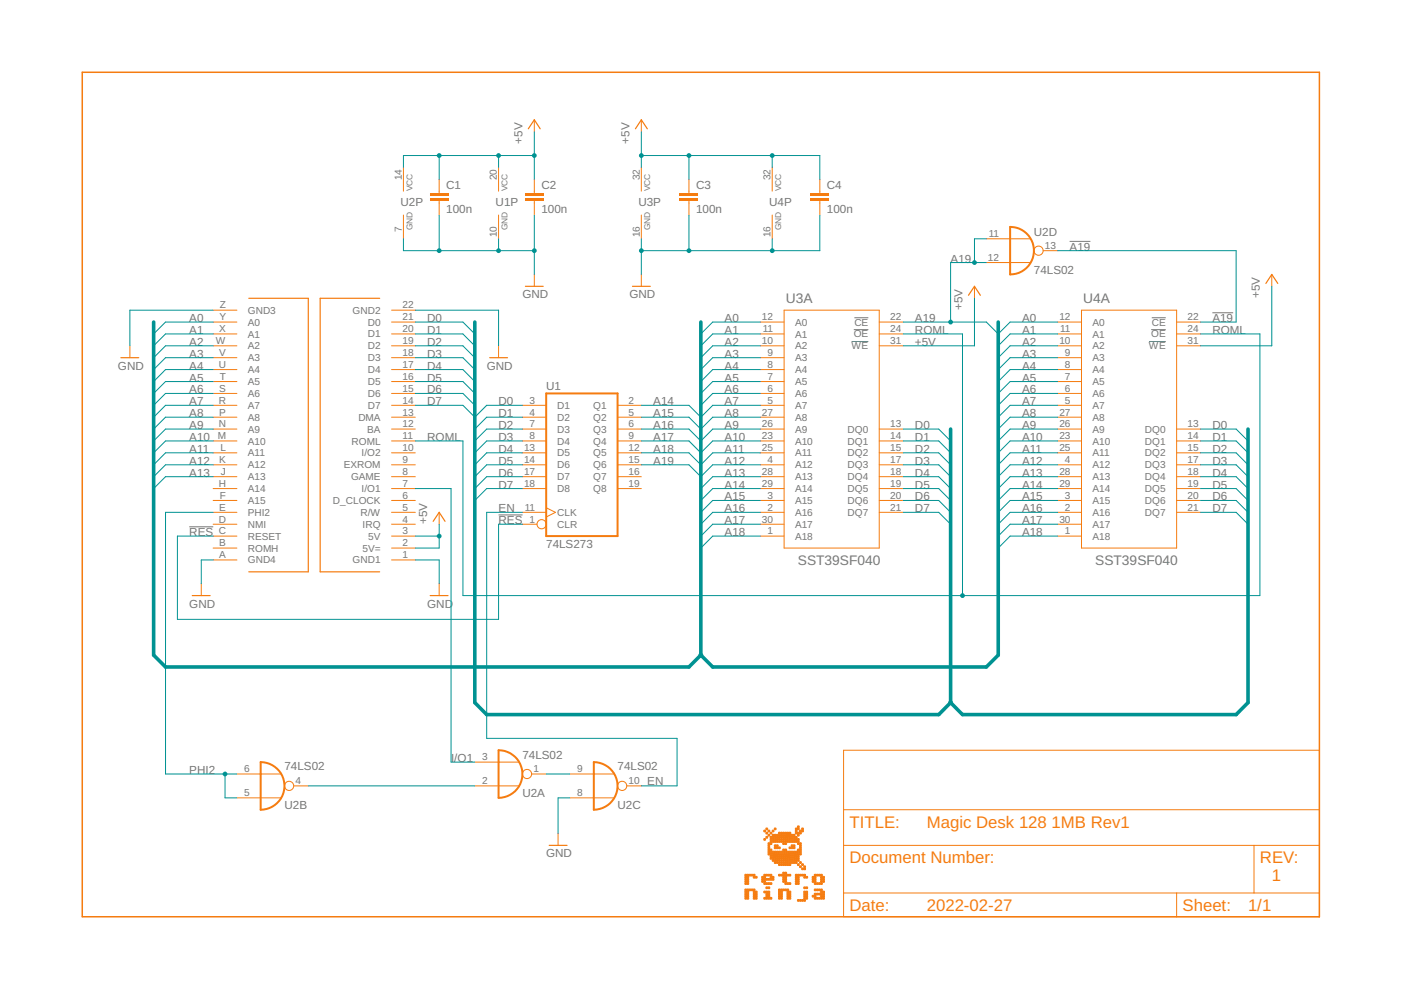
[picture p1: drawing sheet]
<svg xmlns="http://www.w3.org/2000/svg" width="297mm" height="210mm" viewBox="0 0 297 210" stroke-linecap="round" stroke-linejoin="round" font-family="sans-serif">
<defs><g id="words">
<g font-size="3.6" fill="#f57c10">
<text x="180.1" y="175.5">TITLE:</text>
<text x="196.5" y="175.5">Magic Desk 128</text>
<text x="222.9" y="175.5">1MB Rev1</text>
<text x="180.1" y="183">Document Number:</text>
<text x="267.1" y="183">REV:</text>
<text x="269.7" y="186.8">1</text>
<text x="180.1" y="193.1">Date:</text>
<text x="196.5" y="193.1">2022-02-27</text>
<text x="250.7" y="193.1">Sheet:</text>
<text x="264.6" y="193.1">1/1</text>
</g>
<g font-size="2.9" fill="#757575">
<text x="166.6" y="64.3">U3A</text>
<text x="229.7" y="64.3">U4A</text>
<text x="169.2" y="119.8">SST39SF040</text>
<text x="232.2" y="119.8">SST39SF040</text>
</g>
<g font-size="2.5" fill="#757575">
<text x="110.8" y="30.5" transform="rotate(-90 110.8 30.5)">+5V</text>
<text x="133.5" y="30.5" transform="rotate(-90 133.5 30.5)">+5V</text>
<text x="94.6" y="40.2">C1</text>
<text x="114.8" y="40.2">C2</text>
<text x="147.6" y="40.2">C3</text>
<text x="175.3" y="40.2">C4</text>
<text x="84.9" y="43.7">U2P</text>
<text x="94.6" y="45.2">100n</text>
<text x="105.1" y="43.7">U1P</text>
<text x="114.8" y="45.2">100n</text>
<text x="135.3" y="43.7">U3P</text>
<text x="147.6" y="45.2">100n</text>
<text x="163.1" y="43.7">U4P</text>
<text x="175.3" y="45.2">100n</text>
<text x="219.2" y="50">U2D</text>
<text x="226.8" y="53.2">A19</text>
<text x="201.6" y="55.7">A19</text>
<text x="219.2" y="58.2">74LS02</text>
<text x="110.8" y="63.2">GND</text>
<text x="133.5" y="63.2">GND</text>
<text x="204.1" y="65.8" transform="rotate(-90 204.1 65.8)">+5V</text>
<text x="267.1" y="63.2" transform="rotate(-90 267.1 63.2)">+5V</text>
<text x="40.1" y="68.3">A0</text>
<text x="40.1" y="70.8">A1</text>
<text x="90.6" y="68.3">D0</text>
<text x="90.6" y="70.8">D1</text>
<text x="153.6" y="68.3">A0</text>
<text x="153.6" y="70.8">A1</text>
<text x="194" y="70.8">ROML</text>
<text x="194" y="68.3">A19</text>
<text x="216.7" y="68.3">A0</text>
<text x="216.7" y="70.8">A1</text>
<text x="257" y="70.8">ROML</text>
<text x="257" y="68.3">A19</text>
<text x="40.1" y="73.3">A2</text>
<text x="40.1" y="75.8">A3</text>
<text x="90.6" y="73.3">D2</text>
<text x="90.6" y="75.8">D3</text>
<text x="153.6" y="73.3">A2</text>
<text x="153.6" y="75.8">A3</text>
<text x="194" y="73.3">+5V</text>
<text x="216.7" y="73.3">A2</text>
<text x="216.7" y="75.8">A3</text>
<text x="25" y="78.4">GND</text>
<text x="40.1" y="78.4">A4</text>
<text x="40.1" y="80.9">A5</text>
<text x="40.1" y="83.4">A6</text>
<text x="90.6" y="78.4">D4</text>
<text x="90.6" y="80.9">D5</text>
<text x="90.6" y="83.4">D6</text>
<text x="103.2" y="78.4">GND</text>
<text x="115.8" y="82.8">U1</text>
<text x="153.6" y="78.4">A4</text>
<text x="153.6" y="80.9">A5</text>
<text x="153.6" y="83.4">A6</text>
<text x="216.7" y="78.4">A4</text>
<text x="216.7" y="80.9">A5</text>
<text x="216.7" y="83.4">A6</text>
<text x="40.1" y="85.9">A7</text>
<text x="40.1" y="88.5">A8</text>
<text x="90.6" y="85.9">D7</text>
<text x="105.7" y="85.9">D0</text>
<text x="105.7" y="88.5">D1</text>
<text x="138.5" y="85.9">A14</text>
<text x="138.5" y="88.5">A15</text>
<text x="153.6" y="85.9">A7</text>
<text x="153.6" y="88.5">A8</text>
<text x="216.7" y="85.9">A7</text>
<text x="216.7" y="88.5">A8</text>
<text x="40.1" y="91">A9</text>
<text x="40.1" y="93.5">A10</text>
<text x="90.6" y="93.5">ROML</text>
<text x="105.7" y="91">D2</text>
<text x="105.7" y="93.5">D3</text>
<text x="138.5" y="91">A16</text>
<text x="138.5" y="93.5">A17</text>
<text x="153.6" y="91">A9</text>
<text x="153.6" y="93.5">A10</text>
<text x="194" y="91">D0</text>
<text x="194" y="93.5">D1</text>
<text x="216.7" y="91">A9</text>
<text x="216.7" y="93.5">A10</text>
<text x="257" y="91">D0</text>
<text x="257" y="93.5">D1</text>
<text x="40.1" y="96">A11</text>
<text x="40.1" y="98.5">A12</text>
<text x="40.1" y="101.1">A13</text>
<text x="105.7" y="96">D4</text>
<text x="105.7" y="98.5">D5</text>
<text x="105.7" y="101.1">D6</text>
<text x="138.5" y="96">A18</text>
<text x="138.5" y="98.5">A19</text>
<text x="153.6" y="96">A11</text>
<text x="153.6" y="98.5">A12</text>
<text x="153.6" y="101.1">A13</text>
<text x="194" y="96">D2</text>
<text x="194" y="98.5">D3</text>
<text x="194" y="101.1">D4</text>
<text x="216.7" y="96">A11</text>
<text x="216.7" y="98.5">A12</text>
<text x="216.7" y="101.1">A13</text>
<text x="257" y="96">D2</text>
<text x="257" y="98.5">D3</text>
<text x="257" y="101.1">D4</text>
<text x="105.7" y="103.6">D7</text>
<text x="153.6" y="103.6">A14</text>
<text x="153.6" y="106.1">A15</text>
<text x="194" y="103.6">D5</text>
<text x="194" y="106.1">D6</text>
<text x="216.7" y="103.6">A14</text>
<text x="216.7" y="106.1">A15</text>
<text x="257" y="103.6">D5</text>
<text x="257" y="106.1">D6</text>
<text x="40.1" y="113.7">RES</text>
<text x="90.6" y="111.2" transform="rotate(-90 90.6 111.2)">+5V</text>
<text x="105.7" y="111.2">RES</text>
<text x="105.7" y="108.6">EN</text>
<text x="153.6" y="108.6">A16</text>
<text x="153.6" y="111.2">A17</text>
<text x="153.6" y="113.7">A18</text>
<text x="194" y="108.6">D7</text>
<text x="216.7" y="108.6">A16</text>
<text x="216.7" y="111.2">A17</text>
<text x="216.7" y="113.7">A18</text>
<text x="257" y="108.6">D7</text>
<text x="115.8" y="116.2">74LS273</text>
<text x="40.1" y="128.8">GND</text>
<text x="90.6" y="128.8">GND</text>
<text x="95.6" y="161.6">I/O1</text>
<text x="110.8" y="160.8">74LS02</text>
<text x="40.1" y="164.1">PHI2</text>
<text x="60.3" y="163.3">74LS02</text>
<text x="130.9" y="163.3">74LS02</text>
<text x="137.2" y="166.4">EN</text>
<text x="60.3" y="171.5">U2B</text>
<text x="110.8" y="169">U2A</text>
<text x="130.9" y="171.5">U2C</text>
<text x="115.8" y="181.8">GND</text>
</g>
<g font-size="2.1" fill="#757575">
<text x="85.2" y="38.2" transform="rotate(-90 85.2 38.2)">14</text>
<text x="105.4" y="38.2" transform="rotate(-90 105.4 38.2)">20</text>
<text x="135.6" y="38.2" transform="rotate(-90 135.6 38.2)">32</text>
<text x="163.4" y="38.2" transform="rotate(-90 163.4 38.2)">32</text>
<text x="85.2" y="49.1" transform="rotate(-90 85.2 49.1)">7</text>
<text x="105.4" y="50.3" transform="rotate(-90 105.4 50.3)">10</text>
<text x="135.6" y="50.3" transform="rotate(-90 135.6 50.3)">16</text>
<text x="163.4" y="50.3" transform="rotate(-90 163.4 50.3)">16</text>
<text x="209.6" y="50.3">11</text>
<text x="221.5" y="52.8">13</text>
<text x="209.5" y="55.3">12</text>
<text x="46.6" y="65.4">Z</text>
<text x="85.3" y="65.4">22</text>
<text x="46.5" y="70.5">X</text>
<text x="46.5" y="67.9">Y</text>
<text x="52.5" y="66.5">GND3</text>
<text x="52.5" y="69">A0</text>
<text x="52.5" y="71.6">A1</text>
<text x="74.7" y="66.5">GND2</text>
<text x="78" y="69">D0</text>
<text x="78" y="71.5">D1</text>
<text x="85.3" y="67.9">21</text>
<text x="85.3" y="70.5">20</text>
<text x="161.6" y="67.9">12</text>
<text x="161.7" y="70.5">11</text>
<text x="168.6" y="71.6">A1</text>
<text x="168.6" y="69">A0</text>
<text x="181" y="71.5">OE</text>
<text x="181.1" y="69">CE</text>
<text x="188.7" y="67.9">22</text>
<text x="188.7" y="70.5">24</text>
<text x="224.6" y="67.9">12</text>
<text x="224.8" y="70.5">11</text>
<text x="231.6" y="71.6">A1</text>
<text x="231.6" y="69">A0</text>
<text x="244.1" y="71.5">OE</text>
<text x="244.2" y="69">CE</text>
<text x="251.8" y="67.9">22</text>
<text x="251.8" y="70.5">24</text>
<text x="45.8" y="73">W</text>
<text x="46.5" y="75.5">V</text>
<text x="52.5" y="74.1">A2</text>
<text x="52.5" y="76.6">A3</text>
<text x="78" y="74.1">D2</text>
<text x="78" y="76.6">D3</text>
<text x="85.3" y="73">19</text>
<text x="85.3" y="75.5">18</text>
<text x="161.6" y="73">10</text>
<text x="162.7" y="75.5">9</text>
<text x="168.6" y="76.6">A3</text>
<text x="168.6" y="74.1">A2</text>
<text x="180.5" y="74.1">WE</text>
<text x="188.7" y="73">31</text>
<text x="224.6" y="73">10</text>
<text x="225.8" y="75.5">9</text>
<text x="231.6" y="76.6">A3</text>
<text x="231.6" y="74.1">A2</text>
<text x="243.6" y="74.1">WE</text>
<text x="251.8" y="73">31</text>
<text x="46.4" y="78">U</text>
<text x="46.5" y="83.1">S</text>
<text x="46.6" y="80.5">T</text>
<text x="52.5" y="79.1">A4</text>
<text x="52.5" y="81.6">A5</text>
<text x="78" y="79.1">D4</text>
<text x="78" y="81.6">D5</text>
<text x="85.3" y="78">17</text>
<text x="85.3" y="80.5">16</text>
<text x="85.3" y="83.1">15</text>
<text x="162.7" y="83.1">6</text>
<text x="162.7" y="80.5">7</text>
<text x="162.7" y="78">8</text>
<text x="168.6" y="81.6">A5</text>
<text x="168.6" y="79.1">A4</text>
<text x="225.8" y="83.1">6</text>
<text x="225.8" y="80.5">7</text>
<text x="225.8" y="78">8</text>
<text x="231.6" y="81.6">A5</text>
<text x="231.6" y="79.1">A4</text>
<text x="46.4" y="85.6">R</text>
<text x="46.5" y="88.1">P</text>
<text x="52.5" y="84.2">A6</text>
<text x="52.5" y="86.7">A7</text>
<text x="52.5" y="89.2">A8</text>
<text x="76" y="89.2">DMA</text>
<text x="78" y="84.2">D6</text>
<text x="78" y="86.7">D7</text>
<text x="85.3" y="85.6">14</text>
<text x="85.3" y="88.1">13</text>
<text x="112.3" y="85.6">3</text>
<text x="112.3" y="88.1">4</text>
<text x="118.1" y="86.7">D1</text>
<text x="118.1" y="89.2">D2</text>
<text x="125.8" y="86.7">Q1</text>
<text x="125.8" y="89.2">Q2</text>
<text x="133.3" y="85.6">2</text>
<text x="133.3" y="88.1">5</text>
<text x="161.6" y="88.1">27</text>
<text x="162.7" y="85.6">5</text>
<text x="168.6" y="86.7">A7</text>
<text x="168.6" y="84.2">A6</text>
<text x="168.6" y="89.2">A8</text>
<text x="224.6" y="88.1">27</text>
<text x="225.8" y="85.6">5</text>
<text x="231.6" y="86.7">A7</text>
<text x="231.6" y="84.2">A6</text>
<text x="231.6" y="89.2">A8</text>
<text x="46.2" y="93.1">M</text>
<text x="46.4" y="90.6">N</text>
<text x="46.7" y="95.7">L</text>
<text x="52.5" y="91.7">A9</text>
<text x="52.5" y="94.3">A10</text>
<text x="74.5" y="94.2">ROML</text>
<text x="77.9" y="91.7">BA</text>
<text x="85.3" y="90.6">12</text>
<text x="85.3" y="93.1">11</text>
<text x="85.3" y="95.7">10</text>
<text x="111.1" y="95.7">13</text>
<text x="112.3" y="90.6">7</text>
<text x="112.3" y="93.1">8</text>
<text x="118.1" y="91.7">D3</text>
<text x="118.1" y="94.3">D4</text>
<text x="125.8" y="91.7">Q3</text>
<text x="125.8" y="94.2">Q4</text>
<text x="133.3" y="90.6">6</text>
<text x="133.3" y="93.1">9</text>
<text x="133.3" y="95.7">12</text>
<text x="161.6" y="93.1">23</text>
<text x="161.6" y="95.7">25</text>
<text x="161.6" y="90.6">26</text>
<text x="168.6" y="94.3">A10</text>
<text x="168.6" y="91.7">A9</text>
<text x="179.7" y="91.7">DQ0</text>
<text x="179.7" y="94.2">DQ1</text>
<text x="188.7" y="90.6">13</text>
<text x="188.7" y="93.1">14</text>
<text x="188.7" y="95.7">15</text>
<text x="224.6" y="93.1">23</text>
<text x="224.6" y="95.7">25</text>
<text x="224.6" y="90.6">26</text>
<text x="231.6" y="94.3">A10</text>
<text x="231.6" y="91.7">A9</text>
<text x="242.8" y="91.7">DQ0</text>
<text x="242.8" y="94.2">DQ1</text>
<text x="251.8" y="90.6">13</text>
<text x="251.8" y="93.1">14</text>
<text x="251.8" y="95.7">15</text>
<text x="46.5" y="98.2">K</text>
<text x="46.8" y="100.7">J</text>
<text x="52.5" y="96.8">A11</text>
<text x="52.5" y="99.3">A12</text>
<text x="52.5" y="101.8">A13</text>
<text x="72.9" y="99.3">EXROM</text>
<text x="74.4" y="101.8">GAME</text>
<text x="76.7" y="96.8">I/O2</text>
<text x="85.3" y="98.2">9</text>
<text x="85.3" y="100.7">8</text>
<text x="111.1" y="98.2">14</text>
<text x="111.1" y="100.7">17</text>
<text x="118.1" y="96.8">D5</text>
<text x="118.1" y="99.3">D6</text>
<text x="118.1" y="101.8">D7</text>
<text x="125.8" y="96.8">Q5</text>
<text x="125.8" y="99.3">Q6</text>
<text x="125.8" y="101.8">Q7</text>
<text x="133.3" y="98.2">15</text>
<text x="133.3" y="100.7">16</text>
<text x="161.6" y="100.7">28</text>
<text x="162.7" y="98.2">4</text>
<text x="168.6" y="99.3">A12</text>
<text x="168.6" y="96.8">A11</text>
<text x="168.6" y="101.8">A13</text>
<text x="179.7" y="96.8">DQ2</text>
<text x="179.7" y="99.3">DQ3</text>
<text x="179.7" y="101.8">DQ4</text>
<text x="188.7" y="98.2">17</text>
<text x="188.7" y="100.7">18</text>
<text x="224.6" y="100.7">28</text>
<text x="225.8" y="98.2">4</text>
<text x="231.6" y="99.3">A12</text>
<text x="231.6" y="96.8">A11</text>
<text x="231.6" y="101.8">A13</text>
<text x="242.8" y="96.8">DQ2</text>
<text x="242.8" y="99.3">DQ3</text>
<text x="242.8" y="101.8">DQ4</text>
<text x="251.8" y="98.2">17</text>
<text x="251.8" y="100.7">18</text>
<text x="46.4" y="103.2">H</text>
<text x="46.6" y="105.8">F</text>
<text x="52.5" y="104.3">A14</text>
<text x="52.5" y="106.9">A15</text>
<text x="70.6" y="106.9">D_CLOCK</text>
<text x="76.7" y="104.3">I/O1</text>
<text x="85.3" y="103.2">7</text>
<text x="85.3" y="105.8">6</text>
<text x="111.1" y="103.2">18</text>
<text x="118.1" y="104.3">D8</text>
<text x="125.8" y="104.3">Q8</text>
<text x="133.3" y="103.2">19</text>
<text x="161.6" y="103.2">29</text>
<text x="162.7" y="105.8">3</text>
<text x="168.6" y="106.9">A15</text>
<text x="168.6" y="104.3">A14</text>
<text x="179.7" y="104.3">DQ5</text>
<text x="179.7" y="106.9">DQ6</text>
<text x="188.7" y="103.2">19</text>
<text x="188.7" y="105.8">20</text>
<text x="224.6" y="103.2">29</text>
<text x="225.8" y="105.8">3</text>
<text x="231.6" y="106.9">A15</text>
<text x="231.6" y="104.3">A14</text>
<text x="242.8" y="104.3">DQ5</text>
<text x="242.8" y="106.9">DQ6</text>
<text x="251.8" y="103.2">19</text>
<text x="251.8" y="105.8">20</text>
<text x="46.4" y="110.8">D</text>
<text x="46.4" y="113.3">C</text>
<text x="46.5" y="108.3">E</text>
<text x="52.5" y="109.4">PHI2</text>
<text x="52.5" y="111.9">NMI</text>
<text x="76.4" y="109.4">R/W</text>
<text x="76.9" y="111.9">IRQ</text>
<text x="85.3" y="108.3">5</text>
<text x="85.3" y="110.8">4</text>
<text x="85.3" y="113.3">3</text>
<text x="111.3" y="108.3">11</text>
<text x="112.3" y="110.8">1</text>
<text x="118.1" y="111.9">CLR</text>
<text x="118.1" y="109.4">CLK</text>
<text x="161.6" y="110.8">30</text>
<text x="162.7" y="108.3">2</text>
<text x="162.7" y="113.3">1</text>
<text x="168.6" y="109.4">A16</text>
<text x="168.6" y="111.9">A17</text>
<text x="179.7" y="109.4">DQ7</text>
<text x="188.7" y="108.3">21</text>
<text x="224.6" y="110.8">30</text>
<text x="225.8" y="108.3">2</text>
<text x="225.8" y="113.3">1</text>
<text x="231.6" y="109.4">A16</text>
<text x="231.6" y="111.9">A17</text>
<text x="242.8" y="109.4">DQ7</text>
<text x="251.8" y="108.3">21</text>
<text x="46.5" y="115.8">B</text>
<text x="46.5" y="118.4">A</text>
<text x="52.5" y="114.4">RESET</text>
<text x="52.5" y="117">ROMH</text>
<text x="52.5" y="119.5">GND4</text>
<text x="74.7" y="119.5">GND1</text>
<text x="76.8" y="116.9">5V=</text>
<text x="78.1" y="114.4">5V</text>
<text x="85.3" y="115.8">2</text>
<text x="85.3" y="118.4">1</text>
<text x="168.6" y="114.4">A18</text>
<text x="231.6" y="114.4">A18</text>
<text x="102.2" y="161.2">3</text>
<text x="51.8" y="163.8">6</text>
<text x="62.6" y="166.3">4</text>
<text x="102.2" y="166.3">2</text>
<text x="113.1" y="163.8">1</text>
<text x="122.4" y="163.8">9</text>
<text x="133.3" y="166.3">10</text>
<text x="51.8" y="168.8">5</text>
<text x="122.4" y="168.8">8</text>
</g>
<g font-size="1.8" fill="#757575">
<text x="87.4" y="40.5" transform="rotate(-90 87.4 40.5)">VCC</text>
<text x="107.6" y="40.5" transform="rotate(-90 107.6 40.5)">VCC</text>
<text x="137.9" y="40.5" transform="rotate(-90 137.9 40.5)">VCC</text>
<text x="165.6" y="40.5" transform="rotate(-90 165.6 40.5)">VCC</text>
<text x="87.4" y="48.9" transform="rotate(-90 87.4 48.9)">GND</text>
<text x="107.6" y="48.9" transform="rotate(-90 107.6 48.9)">GND</text>
<text x="137.9" y="48.9" transform="rotate(-90 137.9 48.9)">GND</text>
<text x="165.6" y="48.9" transform="rotate(-90 165.6 48.9)">GND</text>
</g>
</g></defs>
<path d="M226.8 51.2h4.4M180.6 72.4h3.5M181 69.9h3.1M181.1 67.4h3M243.6 72.4h3.6M244.1 69.9h3.1M244.2 67.4h3M257 66.3h4.5M40.1 111.7h5.1M105.7 109.2h5.1" fill="none" stroke="#757575" stroke-width=".21"/>
<path d="M214.2 48.1a5 5 0 0 1 5 5 5 5 0 0 1-5 5.1zM115.8 83.4h15.1v30.3h-15.1zM105.7 159.1a5 5 0 0 1 5.1 5 5 5 0 0 1-5.1 5.1zM55.3 161.6a5 5 0 0 1 5 5 5 5 0 0 1-5 5.1zM125.9 161.6a5 5 0 0 1 5 5 5 5 0 0 1-5 5.1z" fill="none" stroke="#f57c10" stroke-width=".42"/>
<g fill="none" stroke="#f57c10" stroke-width=".21">
<path d="M85.5 35.5v5M105.7 35.5v5M113.3 25.4v2.5M85.5 45.6v5M93.1 40.5v.5M93.1 42.6v.5M105.7 45.6v5M113.3 58.2v2.5M136 58.2v2.5M209.1 50.6h9.4M209.1 55.7h9.4M221.2 53.1h3.1"/>
<path d="M27.5 73.3v2.5M45.2 65.8h5M45.2 68.3h5M45.2 70.8h5M45.2 73.3h5M45.2 75.8h5M45.2 78.4h5M83 65.8h5.1M83 68.3h5.1M83 70.8h5.1M83 73.3h5.1M83 75.8h5.1"/>
<path d="M83 78.4h5.1M105.7 73.3v2.5M206.6 60.7v2.5M45.2 85.9h5M45.2 88.5h5M45.2 91h5M45.2 93.5h5M45.2 96h5M45.2 98.6h5M45.2 80.9h5M45.2 83.4h5M83 85.9h5.1"/>
<path d="M83 88.5h5.1M83 91h5.1M83 93.5h5.1M83 96h5.1M83 98.6h5.1M83 80.9h5.1M83 83.4h5.1M110.8 85.9h5M110.8 88.5h5M110.8 91h5M110.8 93.5h5M110.8 96h5"/>
<path d="M110.8 98.6h5M130.9 85.9h5.1M130.9 88.5h5.1M130.9 91h5.1M130.9 93.5h5.1M130.9 96h5.1M130.9 98.6h5.1M45.2 111.1h5M45.2 108.6h5M45.2 101.1h5M45.2 103.6h5M45.2 106.1h5"/>
<path d="M45.2 113.7h5M45.2 116.2h5M45.2 118.7h5M83 111.1h5.1M83 108.6h5.1M83 101.1h5.1M83 103.6h5.1M83 106.1h5.1M83 113.7h5.1M83 116.2h5.1M83 118.7h5.1M93.1 108.6v2.5"/>
<path d="M110.8 111.1h3M110.8 108.6h5M110.8 101.1h5M110.8 103.6h5M115.8 107.7l2 .9-2 1M130.9 101.1h5.1M130.9 103.6h5.1M50.2 164.1h9.4M50.2 169.2h9.4M62.3 166.6h3.1M100.7 166.6h9.3M100.7 161.6h9.3"/>
<path d="M112.7 164.1h3.1M120.8 164.1h9.4M120.8 169.2h9.4M132.9 166.6h3.1"/>
<circle cx="220.2" cy="53.1" r=".97"/>
<circle cx="114.8" cy="111.1" r=".97"/>
<circle cx="61.3" cy="166.6" r=".97"/>
<circle cx="111.7" cy="164.1" r=".97"/>
<circle cx="131.9" cy="166.6" r=".97"/>
</g>
<path d="M112 27.3l1.3-1.9 1.2 1.9M25.6 75.8h3.8M52.7 63.2h12.7v58h-12.7M80.5 63.2h-12.6v58h12.6M103.8 75.8h3.8M111.4 60.7h3.8M134.1 60.7h3.8M205.3 62.6l1.3-1.9 1.3 1.9M91.8 110.5l1.3-1.9 1.3 1.9" fill="none" stroke="#f57c10" stroke-width=".25"/>
<g fill="#f57c10">
<path d="M91.1 42.1h4v.5h-4z" fill-rule="evenodd"/>
<path d="M91.1 41h4v.6h-4z" fill-rule="evenodd"/>
</g>
<g fill="#f57c10">
<path d="M91.1 42.1h4v.5h-4zM91.1 42.1v.5h4v-.5z"/>
<path d="M91.1 41h4v.6h-4zM91.1 41v.6h4v-.6z"/>
</g>
<path d="M93.1 38v2.5M93.1 43.1v2.5M113.3 40.5v.5M113.3 42.6v.5" fill="none" stroke="#f57c10" stroke-width=".21"/>
<g fill="#f57c10">
<path d="M111.3 42.1h4v.5h-4z" fill-rule="evenodd"/>
<path d="M111.3 41h4v.6h-4z" fill-rule="evenodd"/>
</g>
<g fill="#f57c10">
<path d="M111.3 42.1h4v.5h-4zM111.3 42.1v.5h4v-.5z"/>
<path d="M111.3 41h4v.6h-4zM111.3 41v.6h4v-.6z"/>
</g>
<path d="M113.3 38v2.5M113.3 43.1v2.5M146.1 40.5v.5M146.1 42.6v.5" fill="none" stroke="#f57c10" stroke-width=".21"/>
<g fill="#f57c10">
<path d="M144.1 42.1h4v.5h-4z" fill-rule="evenodd"/>
<path d="M144.1 41h4v.6h-4z" fill-rule="evenodd"/>
</g>
<g fill="#f57c10">
<path d="M144.1 42.1h4v.5h-4zM144.1 42.1v.5h4v-.5z"/>
<path d="M144.1 41h4v.6h-4zM144.1 41v.6h4v-.6z"/>
</g>
<g fill="none" stroke="#f57c10" stroke-width=".21">
<path d="M136 35.5v5M146.1 38v2.5M163.7 35.5v5M136 45.6v5M146.1 43.1v2.5M163.7 45.6v5M173.8 40.5v.5M173.8 42.6v.5M269.6 58.2v2.5M161.2 78.4h5M161.2 75.8h5M161.2 73.3h5"/>
<path d="M161.2 70.8h5M161.2 68.3h5M166.2 65.8h20.2v50.4h-20.2zM186.4 73.3h5.1M186.4 70.8h5.1M186.4 68.3h5.1M224.3 78.4h5M224.3 75.8h5M224.3 73.3h5M224.3 70.8h5M224.3 68.3h5M229.3 65.8h20.2v50.4h-20.2z"/>
<path d="M249.5 73.3h5M249.5 70.8h5M249.5 68.3h5M161.2 98.6h5M161.2 85.9h5M161.2 83.4h5M161.2 80.9h5M161.2 91h5M161.2 93.5h5M161.2 96h5M161.2 88.5h5M186.4 98.6h5.1"/>
<path d="M186.4 91h5.1M186.4 93.5h5.1M186.4 96h5.1M224.3 98.6h5M224.3 85.9h5M224.3 83.4h5M224.3 80.9h5M224.3 91h5M224.3 93.5h5M224.3 96h5M224.3 88.5h5M249.5 98.6h5"/>
<path d="M249.5 91h5M249.5 93.5h5M249.5 96h5M161.2 108.6h5M161.2 106.1h5M161.2 101.1h5M161.2 103.6h5M161.2 111.1h5M161.2 113.7h5M186.4 108.6h5.1M186.4 106.1h5.1M186.4 101.1h5.1"/>
<path d="M186.4 103.6h5.1M224.3 108.6h5M224.3 106.1h5M224.3 101.1h5M224.3 103.6h5M224.3 111.1h5M224.3 113.7h5M249.5 108.6h5M249.5 106.1h5M249.5 101.1h5M249.5 103.6h5M42.7 123.8v2.5"/>
<path d="M93.1 123.8v2.5M118.3 176.7v2.5"/>
</g>
<path d="M268.4 60.1l1.2-1.9 1.3 1.9M40.8 126.3h3.8M91.2 126.3h3.8M116.4 179.2h3.8" fill="none" stroke="#f57c10" stroke-width=".25"/>
<g fill="#f57c10">
<path d="M171.8 42.1h4v.5h-4z" fill-rule="evenodd"/>
<path d="M171.8 41h4v.6h-4z" fill-rule="evenodd"/>
</g>
<g fill="#f57c10">
<path d="M171.8 42.1h4v.5h-4zM171.8 42.1v.5h4v-.5z"/>
<path d="M171.8 41h4v.6h-4zM171.8 41v.6h4v-.6z"/>
</g>
<path d="M136 25.4v2.5M173.8 38v2.5M173.8 43.1v2.5M178.9 159.1h100.8v35.3h-100.8zM178.9 179.2h100.8M178.9 171.7h100.8M265.9 179.2v10.1M178.9 189.3h100.8M249.5 189.3v5.1" fill="none" stroke="#f57c10" stroke-width=".21"/>
<path d="M134.7 27.3l1.3-1.9 1.2 1.9" fill="none" stroke="#f57c10" stroke-width=".25"/>
<path d="M17.4 15.3h262.3v179.1h-262.3z" fill="none" stroke="#f57c10" stroke-width=".32"/>
<g fill="#f57c10" stroke="#f57c10" stroke-width=".21">
<circle cx="158.1" cy="190.5" r=".21"/>
<circle cx="158.6" cy="190.5" r=".21"/>
<circle cx="158.1" cy="190" r=".21"/>
<circle cx="158.6" cy="190" r=".21"/>
<circle cx="158.1" cy="189.6" r=".21"/>
<circle cx="158.6" cy="189.6" r=".21"/>
<circle cx="158.1" cy="189.1" r=".21"/>
<circle cx="158.6" cy="189.1" r=".21"/>
<circle cx="159.9" cy="190.5" r=".21"/>
<circle cx="160.3" cy="190.5" r=".21"/>
<circle cx="159.9" cy="190" r=".21"/>
<circle cx="160.3" cy="190" r=".21"/>
<circle cx="159.9" cy="189.6" r=".21"/>
<circle cx="160.3" cy="189.6" r=".21"/>
<circle cx="159.9" cy="189.1" r=".21"/>
<circle cx="160.3" cy="189.1" r=".21"/>
<circle cx="158.1" cy="188.7" r=".21"/>
<circle cx="158.6" cy="188.7" r=".21"/>
<circle cx="159" cy="188.7" r=".21"/>
<circle cx="159.4" cy="188.7" r=".21"/>
<circle cx="159.9" cy="188.7" r=".21"/>
<circle cx="160.3" cy="186" r=".21"/>
<circle cx="158.1" cy="187.3" r=".21"/>
<circle cx="158.6" cy="187.3" r=".21"/>
<circle cx="158.1" cy="186.9" r=".21"/>
<circle cx="158.6" cy="186.9" r=".21"/>
<circle cx="158.1" cy="186.5" r=".21"/>
<circle cx="158.6" cy="186.5" r=".21"/>
<circle cx="158.1" cy="186" r=".21"/>
<circle cx="158.6" cy="186" r=".21"/>
<circle cx="158.1" cy="185.6" r=".21"/>
<circle cx="158.6" cy="185.6" r=".21"/>
<circle cx="159" cy="185.6" r=".21"/>
<circle cx="159.4" cy="185.6" r=".21"/>
<circle cx="159.9" cy="186" r=".21"/>
<circle cx="159.9" cy="185.6" r=".21"/>
<circle cx="162.1" cy="190.5" r=".21"/>
<circle cx="162.6" cy="190.5" r=".21"/>
<circle cx="163" cy="190.5" r=".21"/>
<circle cx="162.6" cy="190" r=".21"/>
<circle cx="163" cy="190" r=".21"/>
<circle cx="162.6" cy="189.6" r=".21"/>
<circle cx="163" cy="189.6" r=".21"/>
<circle cx="162.1" cy="189.1" r=".21"/>
<circle cx="162.6" cy="189.1" r=".21"/>
<circle cx="163" cy="189.1" r=".21"/>
<circle cx="162.6" cy="188.2" r=".21"/>
<circle cx="163" cy="188.2" r=".21"/>
<circle cx="163.5" cy="190.5" r=".21"/>
<circle cx="165.2" cy="190.5" r=".21"/>
<circle cx="165.7" cy="190.5" r=".21"/>
<circle cx="165.2" cy="190" r=".21"/>
<circle cx="165.7" cy="190" r=".21"/>
<circle cx="165.2" cy="189.6" r=".21"/>
<circle cx="165.7" cy="189.6" r=".21"/>
<circle cx="165.2" cy="189.1" r=".21"/>
<circle cx="165.7" cy="189.1" r=".21"/>
<circle cx="167" cy="190.5" r=".21"/>
<circle cx="167.5" cy="190.5" r=".21"/>
<circle cx="167" cy="190" r=".21"/>
<circle cx="167.5" cy="190" r=".21"/>
<circle cx="167" cy="189.6" r=".21"/>
<circle cx="167.5" cy="189.6" r=".21"/>
<circle cx="167" cy="189.1" r=".21"/>
<circle cx="167.5" cy="189.1" r=".21"/>
<circle cx="165.2" cy="188.7" r=".21"/>
<circle cx="165.7" cy="188.7" r=".21"/>
<circle cx="166.1" cy="188.7" r=".21"/>
<circle cx="166.6" cy="188.7" r=".21"/>
<circle cx="167" cy="188.7" r=".21"/>
<circle cx="162.1" cy="187.3" r=".21"/>
<circle cx="162.6" cy="187.3" r=".21"/>
<circle cx="163" cy="187.3" r=".21"/>
<circle cx="161.7" cy="186.9" r=".21"/>
<circle cx="162.1" cy="186.9" r=".21"/>
<circle cx="161.7" cy="186.5" r=".21"/>
<circle cx="162.1" cy="186.5" r=".21"/>
<circle cx="162.6" cy="186.5" r=".21"/>
<circle cx="163" cy="186.5" r=".21"/>
<circle cx="161.7" cy="186" r=".21"/>
<circle cx="162.1" cy="186" r=".21"/>
<circle cx="162.1" cy="185.6" r=".21"/>
<circle cx="162.6" cy="185.6" r=".21"/>
<circle cx="163" cy="185.6" r=".21"/>
<circle cx="163.5" cy="187.3" r=".21"/>
<circle cx="163.5" cy="186.5" r=".21"/>
<circle cx="163.9" cy="186.5" r=".21"/>
<circle cx="163.5" cy="186" r=".21"/>
<circle cx="163.9" cy="186" r=".21"/>
<circle cx="163.5" cy="185.6" r=".21"/>
<circle cx="168.8" cy="187.3" r=".21"/>
<circle cx="169.3" cy="187.3" r=".21"/>
<circle cx="168.8" cy="186.9" r=".21"/>
<circle cx="169.3" cy="186.9" r=".21"/>
<circle cx="168.8" cy="186.5" r=".21"/>
<circle cx="169.3" cy="186.5" r=".21"/>
<circle cx="168.8" cy="186" r=".21"/>
<circle cx="169.3" cy="186" r=".21"/>
<circle cx="168.8" cy="185.6" r=".21"/>
<circle cx="169.3" cy="185.6" r=".21"/>
<circle cx="169.7" cy="185.6" r=".21"/>
<circle cx="170.1" cy="185.6" r=".21"/>
<circle cx="170.6" cy="186" r=".21"/>
<circle cx="171" cy="186" r=".21"/>
<circle cx="170.6" cy="185.6" r=".21"/>
<circle cx="166.6" cy="187.3" r=".21"/>
<circle cx="167" cy="187.3" r=".21"/>
<circle cx="167.5" cy="187.3" r=".21"/>
<circle cx="166.1" cy="186.9" r=".21"/>
<circle cx="166.6" cy="186.9" r=".21"/>
<circle cx="166.1" cy="186.5" r=".21"/>
<circle cx="166.6" cy="186.5" r=".21"/>
<circle cx="166.1" cy="186" r=".21"/>
<circle cx="166.6" cy="186" r=".21"/>
<circle cx="165.2" cy="185.6" r=".21"/>
<circle cx="165.7" cy="185.6" r=".21"/>
<circle cx="166.1" cy="185.6" r=".21"/>
<circle cx="166.6" cy="185.6" r=".21"/>
<circle cx="167" cy="185.6" r=".21"/>
<circle cx="167.5" cy="185.6" r=".21"/>
<circle cx="166.1" cy="185.1" r=".21"/>
<circle cx="166.6" cy="185.1" r=".21"/>
<circle cx="172.8" cy="190.5" r=".21"/>
<circle cx="173.3" cy="190.5" r=".21"/>
<circle cx="173.7" cy="190.5" r=".21"/>
<circle cx="172.4" cy="190" r=".21"/>
<circle cx="172.8" cy="190" r=".21"/>
<circle cx="172.8" cy="189.6" r=".21"/>
<circle cx="173.3" cy="189.6" r=".21"/>
<circle cx="173.7" cy="189.6" r=".21"/>
<circle cx="172.8" cy="188.7" r=".21"/>
<circle cx="173.3" cy="188.7" r=".21"/>
<circle cx="173.7" cy="188.7" r=".21"/>
<circle cx="174.2" cy="190.5" r=".21"/>
<circle cx="174.6" cy="190.5" r=".21"/>
<circle cx="174.2" cy="190" r=".21"/>
<circle cx="174.6" cy="190" r=".21"/>
<circle cx="174.2" cy="189.6" r=".21"/>
<circle cx="174.6" cy="189.6" r=".21"/>
<circle cx="174.2" cy="189.1" r=".21"/>
<circle cx="174.6" cy="189.1" r=".21"/>
<circle cx="174.2" cy="188.7" r=".21"/>
<circle cx="172.8" cy="187.3" r=".21"/>
<circle cx="173.3" cy="187.3" r=".21"/>
<circle cx="173.7" cy="187.3" r=".21"/>
<circle cx="172.4" cy="186.9" r=".21"/>
<circle cx="172.8" cy="186.9" r=".21"/>
<circle cx="172.4" cy="186.5" r=".21"/>
<circle cx="172.8" cy="186.5" r=".21"/>
<circle cx="172.4" cy="186" r=".21"/>
<circle cx="172.8" cy="186" r=".21"/>
<circle cx="172.8" cy="185.6" r=".21"/>
<circle cx="173.3" cy="185.6" r=".21"/>
<circle cx="173.7" cy="185.6" r=".21"/>
<circle cx="174.2" cy="187.3" r=".21"/>
<circle cx="174.2" cy="186.9" r=".21"/>
<circle cx="174.6" cy="186.9" r=".21"/>
<circle cx="174.2" cy="186.5" r=".21"/>
<circle cx="174.6" cy="186.5" r=".21"/>
<circle cx="174.2" cy="186" r=".21"/>
<circle cx="174.6" cy="186" r=".21"/>
<circle cx="174.2" cy="185.6" r=".21"/>
<circle cx="170.6" cy="190.5" r=".21"/>
<circle cx="171" cy="190.5" r=".21"/>
<circle cx="170.6" cy="190" r=".21"/>
<circle cx="171" cy="190" r=".21"/>
<circle cx="170.6" cy="189.6" r=".21"/>
<circle cx="171" cy="189.6" r=".21"/>
<circle cx="170.6" cy="189.1" r=".21"/>
<circle cx="171" cy="189.1" r=".21"/>
<circle cx="170.6" cy="188.2" r=".21"/>
<circle cx="171" cy="188.2" r=".21"/>
<circle cx="169.3" cy="190.9" r=".21"/>
<circle cx="169.7" cy="190.9" r=".21"/>
<circle cx="170.1" cy="190.9" r=".21"/>
<circle cx="170.6" cy="190.9" r=".21"/>
<circle cx="163" cy="181.1" r=".21"/>
<circle cx="163" cy="180.7" r=".21"/>
<circle cx="163" cy="180.2" r=".21"/>
<circle cx="164.4" cy="182.9" r=".21"/>
<circle cx="164.8" cy="182.9" r=".21"/>
<circle cx="163.9" cy="182.4" r=".21"/>
<circle cx="164.4" cy="182.4" r=".21"/>
<circle cx="164.8" cy="182.4" r=".21"/>
<circle cx="163.5" cy="182" r=".21"/>
<circle cx="163.9" cy="182" r=".21"/>
<circle cx="164.4" cy="182" r=".21"/>
<circle cx="164.8" cy="182" r=".21"/>
<circle cx="165.2" cy="183.3" r=".21"/>
<circle cx="165.7" cy="183.3" r=".21"/>
<circle cx="166.1" cy="183.3" r=".21"/>
<circle cx="166.6" cy="183.3" r=".21"/>
<circle cx="165.2" cy="182.9" r=".21"/>
<circle cx="165.7" cy="182.9" r=".21"/>
<circle cx="166.1" cy="182.9" r=".21"/>
<circle cx="166.6" cy="182.9" r=".21"/>
<circle cx="165.2" cy="182.4" r=".21"/>
<circle cx="165.7" cy="182.4" r=".21"/>
<circle cx="166.1" cy="182.4" r=".21"/>
<circle cx="166.6" cy="182.4" r=".21"/>
<circle cx="165.2" cy="182" r=".21"/>
<circle cx="165.7" cy="182" r=".21"/>
<circle cx="166.1" cy="182" r=".21"/>
<circle cx="166.6" cy="182" r=".21"/>
<circle cx="167" cy="183.3" r=".21"/>
<circle cx="167.5" cy="183.3" r=".21"/>
<circle cx="167" cy="182.9" r=".21"/>
<circle cx="167.5" cy="182.9" r=".21"/>
<circle cx="167.9" cy="182.9" r=".21"/>
<circle cx="168.4" cy="182.9" r=".21"/>
<circle cx="167" cy="182.4" r=".21"/>
<circle cx="167.5" cy="182.4" r=".21"/>
<circle cx="167.9" cy="182.4" r=".21"/>
<circle cx="168.4" cy="182.4" r=".21"/>
<circle cx="167" cy="182" r=".21"/>
<circle cx="167.5" cy="182" r=".21"/>
<circle cx="167.9" cy="182" r=".21"/>
<circle cx="168.4" cy="182" r=".21"/>
<circle cx="163.5" cy="181.6" r=".21"/>
<circle cx="163.9" cy="181.6" r=".21"/>
<circle cx="164.4" cy="181.6" r=".21"/>
<circle cx="164.8" cy="181.6" r=".21"/>
<circle cx="163.5" cy="181.1" r=".21"/>
<circle cx="163.9" cy="181.1" r=".21"/>
<circle cx="164.4" cy="181.1" r=".21"/>
<circle cx="164.8" cy="181.1" r=".21"/>
<circle cx="163.5" cy="180.7" r=".21"/>
<circle cx="163.9" cy="180.7" r=".21"/>
<circle cx="164.4" cy="180.7" r=".21"/>
<circle cx="164.8" cy="180.7" r=".21"/>
<circle cx="163.5" cy="180.2" r=".21"/>
<circle cx="165.2" cy="181.6" r=".21"/>
<circle cx="165.7" cy="181.6" r=".21"/>
<circle cx="166.1" cy="181.6" r=".21"/>
<circle cx="166.6" cy="181.6" r=".21"/>
<circle cx="165.2" cy="181.1" r=".21"/>
<circle cx="165.7" cy="181.1" r=".21"/>
<circle cx="166.1" cy="181.1" r=".21"/>
<circle cx="166.6" cy="181.1" r=".21"/>
<circle cx="165.2" cy="180.7" r=".21"/>
<circle cx="165.7" cy="180.7" r=".21"/>
<circle cx="166.1" cy="180.7" r=".21"/>
<circle cx="166.6" cy="180.7" r=".21"/>
<circle cx="166.1" cy="180.2" r=".21"/>
<circle cx="166.6" cy="180.2" r=".21"/>
<circle cx="167" cy="181.6" r=".21"/>
<circle cx="167.5" cy="181.6" r=".21"/>
<circle cx="167.9" cy="181.6" r=".21"/>
<circle cx="168.4" cy="181.6" r=".21"/>
<circle cx="167" cy="181.1" r=".21"/>
<circle cx="167.5" cy="181.1" r=".21"/>
<circle cx="167.9" cy="181.1" r=".21"/>
<circle cx="168.4" cy="181.1" r=".21"/>
<circle cx="167" cy="180.7" r=".21"/>
<circle cx="167.5" cy="180.7" r=".21"/>
<circle cx="167.9" cy="180.7" r=".21"/>
<circle cx="168.4" cy="180.7" r=".21"/>
<circle cx="170.1" cy="184.2" r=".21"/>
<circle cx="169.7" cy="183.8" r=".21"/>
<circle cx="170.6" cy="184.2" r=".21"/>
<circle cx="170.6" cy="183.8" r=".21"/>
<circle cx="169.3" cy="183.3" r=".21"/>
<circle cx="170.1" cy="183.3" r=".21"/>
<circle cx="168.8" cy="182.9" r=".21"/>
<circle cx="169.7" cy="182.9" r=".21"/>
<circle cx="168.8" cy="182.4" r=".21"/>
<circle cx="169.3" cy="182.4" r=".21"/>
<circle cx="168.8" cy="182" r=".21"/>
<circle cx="169.3" cy="182" r=".21"/>
<circle cx="168.8" cy="181.6" r=".21"/>
<circle cx="169.3" cy="181.6" r=".21"/>
<circle cx="168.8" cy="181.1" r=".21"/>
<circle cx="169.3" cy="181.1" r=".21"/>
<circle cx="169.7" cy="181.1" r=".21"/>
<circle cx="168.8" cy="180.7" r=".21"/>
<circle cx="169.3" cy="180.7" r=".21"/>
<circle cx="169.7" cy="180.7" r=".21"/>
<circle cx="169.3" cy="180.2" r=".21"/>
<circle cx="169.7" cy="180.2" r=".21"/>
<circle cx="163" cy="179.8" r=".21"/>
<circle cx="163" cy="179.3" r=".21"/>
<circle cx="163" cy="178.9" r=".21"/>
<circle cx="162.6" cy="177.5" r=".21"/>
<circle cx="162.1" cy="178" r=".21"/>
<circle cx="162.1" cy="176.2" r=".21"/>
<circle cx="162.6" cy="176.6" r=".21"/>
<circle cx="163" cy="176.2" r=".21"/>
<circle cx="162.6" cy="175.8" r=".21"/>
<circle cx="164.8" cy="179.8" r=".21"/>
<circle cx="164.4" cy="179.3" r=".21"/>
<circle cx="164.8" cy="179.3" r=".21"/>
<circle cx="163.5" cy="178.9" r=".21"/>
<circle cx="163.5" cy="178.4" r=".21"/>
<circle cx="163.9" cy="178.4" r=".21"/>
<circle cx="164.4" cy="178.4" r=".21"/>
<circle cx="164.8" cy="178.4" r=".21"/>
<circle cx="165.2" cy="179.8" r=".21"/>
<circle cx="164.4" cy="179.8" r=".21"/>
<circle cx="166.1" cy="178.9" r=".21"/>
<circle cx="166.6" cy="178.9" r=".21"/>
<circle cx="165.2" cy="178.4" r=".21"/>
<circle cx="165.7" cy="178.4" r=".21"/>
<circle cx="166.1" cy="178.4" r=".21"/>
<circle cx="166.6" cy="178.4" r=".21"/>
<circle cx="167.5" cy="179.8" r=".21"/>
<circle cx="167.9" cy="179.8" r=".21"/>
<circle cx="168.4" cy="179.8" r=".21"/>
<circle cx="167.9" cy="179.3" r=".21"/>
<circle cx="168.4" cy="179.3" r=".21"/>
<circle cx="167" cy="178.4" r=".21"/>
<circle cx="167.5" cy="178.4" r=".21"/>
<circle cx="167.9" cy="178.4" r=".21"/>
<circle cx="168.4" cy="178.4" r=".21"/>
<circle cx="163.5" cy="178" r=".21"/>
<circle cx="163.9" cy="178" r=".21"/>
<circle cx="164.4" cy="178" r=".21"/>
<circle cx="164.8" cy="178" r=".21"/>
<circle cx="163.9" cy="177.5" r=".21"/>
<circle cx="164.4" cy="177.5" r=".21"/>
<circle cx="164.8" cy="177.5" r=".21"/>
<circle cx="164.4" cy="177.1" r=".21"/>
<circle cx="164.8" cy="177.1" r=".21"/>
<circle cx="165.2" cy="178" r=".21"/>
<circle cx="165.7" cy="178" r=".21"/>
<circle cx="166.1" cy="178" r=".21"/>
<circle cx="166.6" cy="178" r=".21"/>
<circle cx="165.2" cy="177.5" r=".21"/>
<circle cx="165.7" cy="177.5" r=".21"/>
<circle cx="166.1" cy="177.5" r=".21"/>
<circle cx="166.6" cy="177.5" r=".21"/>
<circle cx="165.2" cy="177.1" r=".21"/>
<circle cx="165.7" cy="177.1" r=".21"/>
<circle cx="166.1" cy="177.1" r=".21"/>
<circle cx="166.6" cy="177.1" r=".21"/>
<circle cx="165.2" cy="176.6" r=".21"/>
<circle cx="165.7" cy="176.6" r=".21"/>
<circle cx="166.1" cy="176.6" r=".21"/>
<circle cx="166.6" cy="176.6" r=".21"/>
<circle cx="167" cy="178" r=".21"/>
<circle cx="167.5" cy="178" r=".21"/>
<circle cx="167.9" cy="178" r=".21"/>
<circle cx="168.4" cy="178" r=".21"/>
<circle cx="167" cy="177.5" r=".21"/>
<circle cx="167.5" cy="177.5" r=".21"/>
<circle cx="167.9" cy="177.5" r=".21"/>
<circle cx="168.4" cy="177.5" r=".21"/>
<circle cx="167" cy="177.1" r=".21"/>
<circle cx="167.5" cy="177.1" r=".21"/>
<circle cx="167.9" cy="177.1" r=".21"/>
<circle cx="168.4" cy="177.1" r=".21"/>
<circle cx="167" cy="176.6" r=".21"/>
<circle cx="167.5" cy="176.6" r=".21"/>
<circle cx="163.9" cy="176.2" r=".21"/>
<circle cx="163.5" cy="176.6" r=".21"/>
<circle cx="163" cy="177.1" r=".21"/>
<circle cx="164.4" cy="175.8" r=".21"/>
<circle cx="169.7" cy="179.8" r=".21"/>
<circle cx="169.7" cy="179.3" r=".21"/>
<circle cx="169.3" cy="178.9" r=".21"/>
<circle cx="169.7" cy="178.9" r=".21"/>
<circle cx="168.8" cy="178.4" r=".21"/>
<circle cx="169.3" cy="178.4" r=".21"/>
<circle cx="168.8" cy="178" r=".21"/>
<circle cx="169.3" cy="178" r=".21"/>
<circle cx="168.8" cy="177.5" r=".21"/>
<circle cx="168.8" cy="176.2" r=".21"/>
<circle cx="169.7" cy="176.2" r=".21"/>
<circle cx="170.1" cy="176.2" r=".21"/>
<circle cx="168.8" cy="175.8" r=".21"/>
<circle cx="169.3" cy="175.8" r=".21"/>
<circle cx="170.1" cy="175.8" r=".21"/>
<circle cx="169.3" cy="175.3" r=".21"/>
<circle cx="168.8" cy="176.6" r=".21"/>
<circle cx="169.3" cy="177.1" r=".21"/>
<circle cx="169.3" cy="176.6" r=".21"/>
<circle cx="169.7" cy="176.6" r=".21"/>
<circle cx="163.9" cy="177.1" r=".21"/>
<circle cx="163.5" cy="177.5" r=".21"/>
</g>
<path d="M32.6 68.3v70.6l2.5 2.5h111l2.5-2.5M100.7 68.3v80.7l2.5 2.5h95.8l2.5-2.5M148.6 68.3v70.6M211.6 68.3v70.6l-2.5 2.5h-58l-2.5-2.5M201.5 91v58M264.6 91v58l-2.5 2.5h-58l-2.6-2.5" fill="none" stroke="#009292" stroke-width=".76"/>
<g fill="#009292">
<circle cx="148.6" cy="138.9" r=".51"/>
<circle cx="201.5" cy="149" r=".51"/>
</g>
<g fill="#009292">
<path d="M148.1 138.9a.51 .51 0 0 1 1 0 .51 .51 0 0 1-1 0zM148.1 138.9a.51 .51 0 0 0 1 0 .51 .51 0 0 0-1 0z"/>
<path d="M201 149a.55 .55 0 0 1 1.1 0 .55 .55 0 0 1-1.1 0zM201 149a.55 .55 0 0 0 1.1 0 .55 .55 0 0 0-1.1 0z"/>
</g>
<g fill="none" stroke="#009292" stroke-width=".21">
<path d="M136 50.6v7.6M146.1 45.6v7.5M163.7 50.6v2.5M173.8 45.6v7.5h-37.8M45.2 68.3h-10.1l-2.5 2.5M45.2 70.8h-10.1l-2.5 2.5M45.2 73.3h-10.1l-2.5 2.5M45.2 75.8h-10.1l-2.5 2.6M45.2 78.4h-10.1l-2.5 2.5M88.1 68.3h10l2.6 2.5M88.1 70.8h10l2.6 2.5M88.1 73.3h10l2.6 2.5"/>
<path d="M88.1 75.8h10l2.6 2.6M88.1 78.4h10l2.6 2.5M161.2 68.3h-10.1l-2.5 2.5M161.2 70.8h-10.1l-2.5 2.5M161.2 73.3h-10.1l-2.5 2.5M161.2 75.8h-10.1l-2.5 2.6M161.2 78.4h-10.1l-2.5 2.5M224.3 68.3h-10.1l-2.6 2.5M224.3 70.8h-10.1l-2.6 2.5M224.3 73.3h-10.1l-2.6 2.5M224.3 75.8h-10.1l-2.6 2.6M224.3 78.4h-10.1l-2.6 2.5"/>
<path d="M45.2 80.9h-10.1l-2.5 2.5M45.2 83.4h-10.1l-2.5 2.5M45.2 85.9h-10.1l-2.5 2.6M45.2 88.5h-10.1l-2.5 2.5M45.2 91h-10.1l-2.5 2.5M45.2 93.5h-10.1l-2.5 2.5M45.2 96h-10.1l-2.5 2.6M45.2 98.6h-10.1l-2.5 2.5M88.1 80.9h10l2.6 2.5M88.1 83.4h10l2.6 2.5M88.1 85.9h10l2.6 2.6 2.5-2.6h7.6M110.8 88.5h-7.6l-2.5 2.5"/>
<path d="M110.8 91h-7.6l-2.5 2.5M110.8 93.5h-7.6l-2.5 2.5M110.8 96h-7.6l-2.5 2.6M110.8 98.6h-7.6l-2.5 2.5M136 85.9h10.1l2.5 2.6 2.5-2.6h10.1M136 88.5h10.1l2.5 2.5 2.5-2.5h10.1M136 91h10.1l2.5 2.5 2.5-2.5h10.1M136 93.5h10.1l2.5 2.5 2.5-2.5h10.1M136 96h10.1l2.5 2.6 2.5-2.6h10.1M161.2 80.9h-10.1l-2.5 2.5M161.2 83.4h-10.1l-2.5 2.5M161.2 98.6h-10.1l-2.5 2.5"/>
<path d="M191.5 91h7.5l2.5 2.5M191.5 93.5h7.5l2.5 2.5M191.5 96h7.5l2.5 2.6M191.5 98.6h7.5l2.5 2.5M224.3 80.9h-10.1l-2.6 2.5M224.3 83.4h-10.1l-2.6 2.5M224.3 85.9h-10.1l-2.6 2.6M224.3 88.5h-10.1l-2.6 2.5M224.3 91h-10.1l-2.6 2.5M224.3 93.5h-10.1l-2.6 2.5M224.3 96h-10.1l-2.6 2.6M224.3 98.6h-10.1l-2.6 2.5"/>
<path d="M254.5 91h7.6l2.5 2.5M254.5 93.5h7.6l2.5 2.5M254.5 96h7.6l2.5 2.6M254.5 98.6h7.6l2.5 2.5M45.2 101.1h-10.1l-2.5 2.5M110.8 101.1h-7.6l-2.5 2.5M110.8 103.6h-7.6l-2.5 2.5M161.2 101.1h-10.1l-2.5 2.5M161.2 103.6h-10.1l-2.5 2.5M161.2 106.1h-10.1l-2.5 2.5M161.2 108.6h-10.1l-2.5 2.5M161.2 111.1h-10.1l-2.5 2.6"/>
<path d="M161.2 113.7h-10.1l-2.5 2.5M191.5 101.1h7.5l2.5 2.5M191.5 103.6h7.5l2.5 2.5M191.5 106.1h7.5l2.5 2.5M191.5 108.6h7.5l2.5 2.5M224.3 101.1h-10.1l-2.6 2.5M224.3 103.6h-10.1l-2.6 2.5M224.3 106.1h-10.1l-2.6 2.5M224.3 108.6h-10.1l-2.6 2.5M224.3 111.1h-10.1l-2.6 2.6M224.3 113.7h-10.1l-2.6 2.5M254.5 101.1h7.6l2.5 2.5"/>
<path d="M254.5 103.6h7.6l2.5 2.5M254.5 106.1h7.6l2.5 2.5M254.5 108.6h7.6l2.5 2.5"/>
</g>
<g fill="#009292">
<circle cx="136" cy="53.1" r=".51"/>
<circle cx="146.1" cy="53.1" r=".51"/>
<circle cx="163.7" cy="53.1" r=".51"/>
</g>
<g fill="#009292">
<path d="M135.5 53.1a.51 .51 0 0 1 1 0 .51 .51 0 0 1-1 0zM135.5 53.1a.51 .51 0 0 0 1 0 .51 .51 0 0 0-1 0z"/>
<path d="M145.6 53.1a.51 .51 0 0 1 1 0 .51 .51 0 0 1-1 0zM145.6 53.1a.51 .51 0 0 0 1 0 .51 .51 0 0 0-1 0z"/>
<path d="M163.2 53.1a.51 .51 0 0 1 1 0 .51 .51 0 0 1-1 0zM163.2 53.1a.51 .51 0 0 0 1 0 .51 .51 0 0 0-1 0z"/>
</g>
<path d="M93.1 45.6v7.5h20.2v-7.5M105.7 50.6v2.5" fill="none" stroke="#009292" stroke-width=".21"/>
<circle cx="105.7" cy="53.1" r=".51" fill="#009292"/>
<path d="M105.2 53.1a.51 .51 0 0 1 1 0 .51 .51 0 0 1-1 0zM105.2 53.1a.51 .51 0 0 0 1 0 .51 .51 0 0 0-1 0z" fill="#009292"/>
<path d="M85.5 50.6v2.5h7.6" fill="none" stroke="#009292" stroke-width=".21"/>
<circle cx="93.1" cy="53.1" r=".51" fill="#009292"/>
<path d="M92.6 53.1a.51 .51 0 0 1 1 0 .51 .51 0 0 1-1 0zM92.6 53.1a.51 .51 0 0 0 1 0 .51 .51 0 0 0-1 0z" fill="#009292"/>
<path d="M113.3 53.1v5.1" fill="none" stroke="#009292" stroke-width=".21"/>
<circle cx="113.3" cy="53.1" r=".51" fill="#009292"/>
<path d="M112.8 53.1a.51 .51 0 0 1 1 0 .51 .51 0 0 1-1 0zM112.8 53.1a.51 .51 0 0 0 1 0 .51 .51 0 0 0-1 0z" fill="#009292"/>
<path d="M85.5 35.5v-2.5h27.8v5M105.7 33v2.5M45.2 65.8h-17.7v7.5M88.1 65.8h17.6v7.5M206.6 63.2v10.1h-15.1M45.2 118.7h-2.5v5.1M88.1 118.7h5v5.1M120.8 169.2h-2.5v7.5" fill="none" stroke="#009292" stroke-width=".21"/>
<circle cx="105.7" cy="33" r=".51" fill="#009292"/>
<path d="M105.2 33a.51 .51 0 0 1 1 0 .51 .51 0 0 1-1 0zM105.2 33a.51 .51 0 0 0 1 0 .51 .51 0 0 0-1 0z" fill="#009292"/>
<path d="M93.1 33v5" fill="none" stroke="#009292" stroke-width=".21"/>
<circle cx="93.1" cy="33" r=".51" fill="#009292"/>
<path d="M92.6 33a.51 .51 0 0 1 1 0 .51 .51 0 0 1-1 0zM92.6 33a.51 .51 0 0 0 1 0 .51 .51 0 0 0-1 0z" fill="#009292"/>
<path d="M113.3 27.9v5.1" fill="none" stroke="#009292" stroke-width=".21"/>
<circle cx="113.3" cy="33" r=".51" fill="#009292"/>
<path d="M112.8 33a.51 .51 0 0 1 1 0 .51 .51 0 0 1-1 0zM112.8 33a.51 .51 0 0 0 1 0 .51 .51 0 0 0-1 0z" fill="#009292"/>
<path d="M88.1 113.7h5M93.1 111.1v5.1h-5" fill="none" stroke="#009292" stroke-width=".21"/>
<circle cx="93.1" cy="113.7" r=".51" fill="#009292"/>
<path d="M92.6 113.7a.51 .51 0 0 1 1 0 .51 .51 0 0 1-1 0zM92.6 113.7a.51 .51 0 0 0 1 0 .51 .51 0 0 0-1 0z" fill="#009292"/>
<path d="M136 27.9v7.6M136 33h37.8v5M146.1 33v5M163.7 33v2.5M269.6 60.7v12.6h-15.1" fill="none" stroke="#009292" stroke-width=".21"/>
<g fill="#009292">
<circle cx="136" cy="33" r=".51"/>
<circle cx="146.1" cy="33" r=".51"/>
<circle cx="163.7" cy="33" r=".51"/>
</g>
<g fill="#009292">
<path d="M135.5 33a.51 .51 0 0 1 1 0 .51 .51 0 0 1-1 0zM135.5 33a.51 .51 0 0 0 1 0 .51 .51 0 0 0-1 0z"/>
<path d="M145.6 33a.51 .51 0 0 1 1 0 .51 .51 0 0 1-1 0zM145.6 33a.51 .51 0 0 0 1 0 .51 .51 0 0 0-1 0z"/>
<path d="M163.2 33a.51 .51 0 0 1 1 0 .51 .51 0 0 1-1 0zM163.2 33a.51 .51 0 0 0 1 0 .51 .51 0 0 0-1 0z"/>
</g>
<path d="M45.2 108.6h-10.1v55.5h15.1M47.7 164.1v5.1h2.5" fill="none" stroke="#009292" stroke-width=".21"/>
<circle cx="47.7" cy="164.1" r=".51" fill="#009292"/>
<path d="M47.2 164.1a.51 .51 0 0 1 1 0 .51 .51 0 0 1-1 0zM47.2 164.1a.51 .51 0 0 0 1 0 .51 .51 0 0 0-1 0z" fill="#009292"/>
<path d="M191.5 70.8h12.6v55.5M254.5 70.8h12.6v55.5h-169v-32.8h-10M88.1 103.6h7.5v58h5.1M110.8 108.6h-7.6v47.9h40.4v10.1h-7.6M110.8 111.1h-5.1v20.2h-68.1v-17.6h7.6M65.4 166.6h35.3M115.8 164.1h5" fill="none" stroke="#009292" stroke-width=".21"/>
<circle cx="204.1" cy="126.3" r=".51" fill="#009292"/>
<path d="M203.6 126.3a.51 .51 0 0 1 1 0 .51 .51 0 0 1-1 0zM203.6 126.3a.51 .51 0 0 0 1 0 .51 .51 0 0 0-1 0z" fill="#009292"/>
<path d="M209.1 50.6h-2.5v5.1M209.1 55.7h-7.6v12.6M224.3 53.1h37.8v15.2h-7.6M191.5 68.3h17.6l2.5 2.5M136 98.6h10.1l2.5 2.5" fill="none" stroke="#009292" stroke-width=".21"/>
<g fill="#009292">
<circle cx="201.5" cy="68.3" r=".51"/>
<circle cx="206.6" cy="55.7" r=".51"/>
</g>
<g fill="#009292">
<path d="M201 68.3a.55 .55 0 0 1 1.1 0 .55 .55 0 0 1-1.1 0zM201 68.3a.55 .55 0 0 0 1.1 0 .55 .55 0 0 0-1.1 0z"/>
<path d="M206.1 55.7a.51 .51 0 0 1 1 0 .51 .51 0 0 1-1 0zM206.1 55.7a.51 .51 0 0 0 1 0 .51 .51 0 0 0-1 0z"/>
</g>
<use href="#words"/>
</svg>
